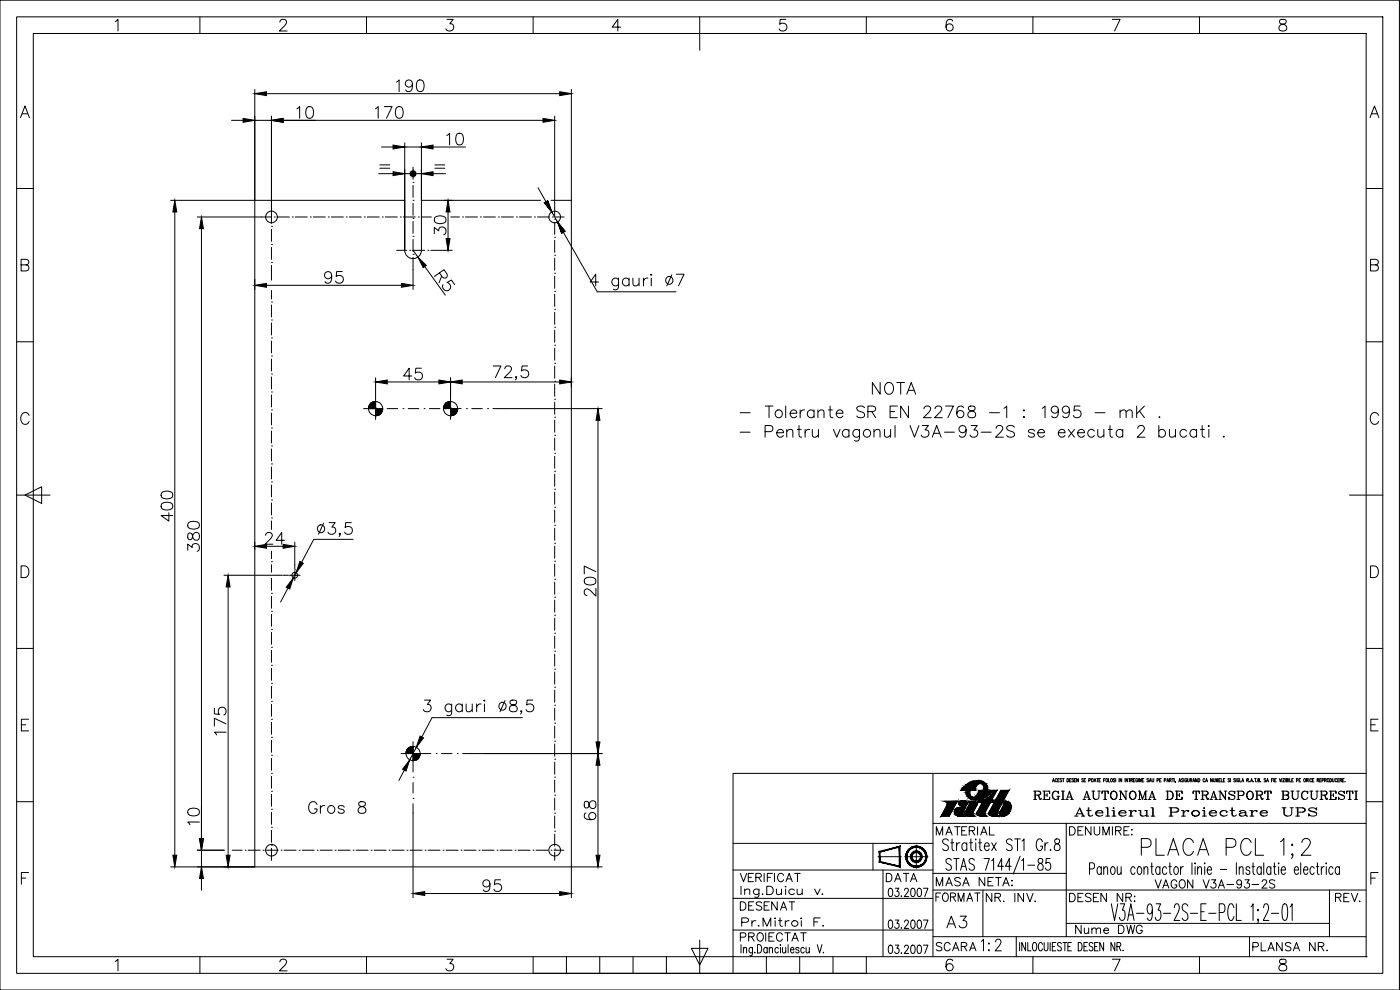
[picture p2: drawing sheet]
<svg xmlns="http://www.w3.org/2000/svg" width="420mm" height="297mm" viewBox="0 0 420 297" stroke-linecap="round" stroke-linejoin="round" font-family="sans-serif">
<defs><g id="words">
<text font-size="10.1" x="341.1" y="258.9">PLACA PCL 1;2</text>
<g font-size="8.4">
<text x="176" y="88.2">4 gauri 7</text>
<text x="125.9" y="215.9">3 gauri 8,5</text>
</g>
<g font-size="7.9">
<text x="146.8" y="115.4">72,5</text>
<text x="94.2" y="162.3">3,5</text>
</g>
<g font-size="7.1">
<text x="117.8" y="28.6">190</text>
<text x="87.8" y="36.7">10</text>
<text x="111.5" y="36.7">170</text>
<text x="133" y="44.8">10</text>
<text x="134.8" y="71.6" transform="rotate(-90 134.8 71.6)">30</text>
<text x="96.3" y="86.1">95</text>
<text x="119.9" y="115.4">45</text>
<text x="260.7" y="119.6">NOTA</text>
<text x="220.8" y="126.6">- Tolerante SR EN 22768 -1 : 1995 - mK .</text>
<text x="60.7" y="166.5" transform="rotate(-90 60.7 166.5)">380</text>
<text x="78.3" y="164.4">24</text>
<text x="68.8" y="221.9" transform="rotate(-90 68.8 221.9)">175</text>
<text x="91.4" y="245.2">Gros 8</text>
<text x="60.7" y="248.7" transform="rotate(-90 60.7 248.7)">10</text>
<text x="143.6" y="268.8">95</text>
<text x="282.9" y="279.8">A3</text>
<text x="293.2" y="286.5">1:2</text>
</g>
<g font-size="6.6">
<text x="52.6" y="157.7" transform="rotate(-90 52.6 157.7)">400</text>
<text x="179.6" y="179.9" transform="rotate(-90 179.6 179.9)">207</text>
<text x="179.6" y="247.3" transform="rotate(-90 179.6 247.3)">68</text>
</g>
<text font-size="6.2" x="220.8" y="274.5">DESENAT</text>
<g font-size="5.7">
<text x="309" y="240.9">REGIA AUTONOMA DE TRANSPORT BUCURESTI</text>
<text x="279.8" y="251.9">MATERIAL</text>
<text x="319.6" y="251.9">DENUMIRE:</text>
<text x="321.4" y="246.2">Atelierul Proiectare UPS</text>
<text x="220.8" y="265.6">VERIFICAT</text>
<text x="264.6" y="265.6">DATA</text>
<text x="279.8" y="267.1">MASA NETA:</text>
<text x="345.4" y="267.8">VAGON V3A-93-2S</text>
<text x="279.8" y="271.6">FORMAT</text>
<text x="294.9" y="271.6">NR. INV.</text>
<text x="319.6" y="271.6">DESEN NR:</text>
<text x="399.7" y="271.6">REV.</text>
<text x="221.2" y="279">Pr.Mitroi F.</text>
<text x="321.7" y="281.2">Nume DWG</text>
<text x="220.8" y="283.6">PROIECTAT</text>
<text x="279.8" y="286.5">SCARA</text>
<text x="374.6" y="286.5">PLANSA NR.</text>
</g>
<g font-size="4">
<text x="112.9" y="51.9">=</text>
<text x="129.1" y="51.9">=</text>
</g>
</g></defs>
<!-- layer: COTE -->
<g fill="none" stroke="#000" stroke-width=".3">
<path d="M69.5 36.1h3.5M76.5 26.9v33.2h-25.3M76.5 36.1h5M80 28.1h88M81.5 34.9v27.7M85 36.1h78M166.5 34.9v27.5M171.5 26.9v33.2M113.6 52.1h20.1M114.5 44.1h3.5M121.5 42.9v17.2M121.5 44.1h5"/>
<path d="M126.5 42.9v17.2M130 44.1h9.7M52.5 63.6v193M59.2 65.1h19.2M60.5 68.6v183M124 75.1l1.4 2M127.5 80l6.2 8.6M76.5 83.8v3.1M80 85.6h40.5M124 80.9v6M131.9 81.9l1.3 1.5a.8 .8 0 0 0 1.1-.8l-1.1-1.7-2.8 2.1M132.6 82.8l-.8 2.1"/>
<path d="M136.4 85.4l-.9-1.4-1.3 .8a1.24 1.24 0 0 1 1.1 1.5 1.24 1.24 0 0 1-1.7 .9 1.24 1.24 0 0 1-.6-1.8M112.7 113.4v5.6M116.2 114.6h15.5M135.2 113.4v5.6M138.7 114.6h29.3M171.5 113.4v2.8M151.8 122.6h28.9M179.5 126.1v96.5M67.2 172.6h16.5M68.5 176.1v80.5M88.5 162.7v6.8M94.2 161.8l-10 18.9"/>
<path d="M156.8 215.3h-27.1l-10 18.9M141.4 226.1h39.3M179.5 229.6v27M59.2 255.1h8.1M124 243.9v25.4M51.2 260.1h25.3M127.5 268.1h40.5M180.7 260.1h-9.2v9.2"/>
</g>
<g fill="#000" stroke="#000" stroke-width=".3">
<path d="M73 35.5l3.5 .6-3.5 .6zM76.5 28.1l3.5-.6v1.2zM81.5 36.1l3.5-.6v1.2zM163 35.5l3.5 .6-3.5 .6zM168 27.5l3.5 .6-3.5 .6zM118 43.5l3.5 .6-3.5 .6zM126.5 44.1l3.5-.6v1.2zM52.5 60.1l.6 3.5h-1.2zM60.5 65.1l.5 3.5h-1.1zM125.4 77.1l2.5 2.5-.9 .7zM76.5 85.6l3.5-.6v1.2zM120.5 85l3.5 .6-3.5 .6z"/>
<path d="M112.7 114.6l3.5-.6v1.2zM131.7 114l3.5 .6-3.5 .6zM135.2 114.6l3.5-.6v1.2zM168 114l3.5 .6-3.5 .6zM112.4 120.5h.3zM112.7 124.7h.3zM134.9 120.5h.3zM135.2 124.7h.6zM179.5 122.6l.6 3.5h-1.2zM68.5 172.6l.5 3.5h-1.1zM88.1 173.4l-1.2 3.3-1-.5zM90 168.5l1 .5-2.1 2.8z"/>
<path d="M123 228l-1.1 3.3-1.1-.5zM123.7 224h.3zM124 228.2h.5zM126.1 220.8l1 .6-2.1 2.8zM178.9 222.6h1.2l-.6 3.5zM179.5 226.1l.6 3.5h-1.2zM51.9 256.6h1.2l-.6 3.5zM59.9 251.6h1.1l-.5 3.5zM67.9 256.6h1.1l-.5 3.5zM178.9 256.6h1.2l-.6 3.5zM124 268.1l3.5-.6v1.2zM168 267.5l3.5 .6-3.5 .6z"/>
<path d="M112.4 120.5l.3 .1zM112.2 120.6h.5z"/>
<path d="M112.2 120.6h.5zM111.9 120.6h.8z"/>
<path d="M111.9 120.6l.8 .2zM111.7 120.8h1z"/>
<path d="M111.7 120.8l1 .1v-.1zM111.4 120.9l.3-.1 1 .1z"/>
<path d="M111.4 120.9l1.3 .2v-.2zM111.2 121.1l.2-.2 1.3 .2z"/>
<path d="M111.2 121.1l1.5 .2v-.2zM111.2 121.1l1.5 .2h-1.7z"/>
<path d="M111 121.3l1.7 .2v-.2zM111 121.3l1.7 .2h-1.8z"/>
<path d="M110.9 121.5l1.8 .3v-.3zM110.9 121.5l1.8 .3h-1.9z"/>
<path d="M110.8 121.8l1.9 .3v-.3zM110.8 121.8l1.9 .3h-2z"/>
<path d="M110.7 122.1l2 .2v-.2zM110.7 122.1l2 .2h-2.1z"/>
<path d="M110.6 122.3l2.1 .3v-.3zM110.6 122.3l2.1 .3h-2.1z"/>
<path d="M112.7 124.7h.6zM112.7 124.7h.3z"/>
<path d="M112.7 124.6h.8zM112.7 124.6l.6 .1z"/>
<path d="M112.7 124.4h1.1zM112.7 124.4l.8 .2z"/>
<path d="M112.7 124.3l1.1 .1 .2-.1zM112.7 124.3l1.1 .1h-1.1z"/>
<path d="M112.7 124.1l1.3 .2 .2-.2zM112.7 124.1l1.3 .2h-1.3z"/>
<path d="M112.7 123.9l1.5 .2 .2-.2zM112.7 123.9l1.5 .2h-1.5z"/>
<path d="M112.7 123.7l1.7 .2 .2-.2zM112.7 123.7l1.7 .2h-1.7z"/>
<path d="M112.7 123.4l1.9 .3 .1-.3zM112.7 123.4l1.9 .3h-1.9z"/>
<path d="M112.7 123.2l2 .2 .1-.2zM112.7 123.2l2 .2h-2z"/>
<path d="M112.7 122.9l2.1 .3v-.3zM112.7 122.9l2.1 .3h-2.1z"/>
<path d="M112.7 122.6l2.1 .3v-.3zM112.7 122.6l2.1 .3h-2.1z"/>
<path d="M134.9 120.5l.3 .1zM134.7 120.6h.5z"/>
<path d="M134.7 120.6h.5zM134.4 120.6h.8z"/>
<path d="M134.4 120.6l.8 .2zM134.2 120.8h1z"/>
<path d="M134.2 120.8l1 .1v-.1zM133.9 120.9l.3-.1 1 .1z"/>
<path d="M133.9 120.9l1.3 .2v-.2zM133.7 121.1l.2-.2 1.3 .2z"/>
<path d="M133.7 121.1l1.5 .2v-.2zM133.7 121.1l1.5 .2h-1.7z"/>
<path d="M133.5 121.3l1.7 .2v-.2zM133.5 121.3l1.7 .2h-1.8z"/>
<path d="M133.4 121.5l1.8 .3v-.3zM133.4 121.5l1.8 .3h-1.9z"/>
<path d="M133.3 121.8l1.9 .3v-.3zM133.3 121.8l1.9 .3h-2z"/>
<path d="M133.2 122.1l2 .2v-.2zM133.2 122.1l2 .2h-2.1z"/>
<path d="M133.1 122.3l2.1 .3v-.3zM133.1 122.3l2.1 .3h-2.1z"/>
<path d="M135.2 124.7h.3zM135.2 124.7h.3z"/>
<path d="M135.2 124.6h.8zM135.2 124.6l.6 .1z"/>
<path d="M135.2 124.4h1.1zM135.2 124.4l.8 .2z"/>
<path d="M135.2 124.3l1.1 .1 .2-.1zM135.2 124.3l1.1 .1h-1.1z"/>
<path d="M135.2 124.1l1.3 .2 .2-.2zM135.2 124.1l1.3 .2h-1.3z"/>
<path d="M135.2 123.9l1.5 .2 .2-.2zM135.2 123.9l1.5 .2h-1.5z"/>
<path d="M135.2 123.7l1.7 .2 .2-.2zM135.2 123.7l1.7 .2h-1.7z"/>
<path d="M135.2 123.4l1.9 .3 .1-.3zM135.2 123.4l1.9 .3h-1.9z"/>
<path d="M135.2 123.2l2 .2 .1-.2zM135.2 123.2l2 .2h-2z"/>
<path d="M135.2 122.9l2.1 .3v-.3zM135.2 122.9l2.1 .3h-2.1z"/>
<path d="M135.2 122.6l2.1 .3v-.3zM135.2 122.6l2.1 .3h-2.1z"/>
<path d="M123.7 224h.3zM123.4 224h.6z"/>
<path d="M123.4 224l.6 .1zM123.1 224.1h.9z"/>
<path d="M123.1 224.1l.9 .2zM122.9 224.3h1.1z"/>
<path d="M122.9 224.3l1.1 .1v-.1zM122.7 224.4l.2-.1 1.1 .1z"/>
<path d="M122.7 224.4l1.3 .2v-.2zM122.5 224.6l.2-.2 1.3 .2z"/>
<path d="M122.5 224.6l1.5 .2v-.2zM122.5 224.6l1.5 .2h-1.7z"/>
<path d="M122.3 224.8l1.7 .2v-.2zM122.3 224.8l1.7 .2h-1.9z"/>
<path d="M122.1 225l1.9 .3v-.3zM122.1 225l1.9 .3h-2z"/>
<path d="M122 225.3l2 .2v-.2zM122 225.3l2 .2h-2.1z"/>
<path d="M121.9 225.5l2.1 .3v-.3zM121.9 225.5l2.1 .3h-2.1z"/>
<path d="M121.9 225.8l2.1 .3v-.3zM121.9 225.8l2.1 .3h-2.2z"/>
<path d="M124 228.2h.2zM124 228.2h.2z"/>
<path d="M124 228.1h.8zM124 228.1l.5 .1z"/>
<path d="M124 227.9h1zM124 227.9l.8 .2z"/>
<path d="M124 227.8l1 .1 .3-.1zM124 227.8l1 .1h-1z"/>
<path d="M124 227.6l1.3 .2 .2-.2zM124 227.6l1.3 .2h-1.3z"/>
<path d="M124 227.4l1.5 .2 .2-.2zM124 227.4l1.5 .2h-1.5z"/>
<path d="M124 227.2l1.7 .2 .1-.2zM124 227.2l1.7 .2h-1.7z"/>
<path d="M124 226.9l1.8 .3 .1-.3zM124 226.9l1.8 .3h-1.8z"/>
<path d="M124 226.6l1.9 .3 .1-.3zM124 226.6l1.9 .3h-1.9z"/>
<path d="M124 226.4l2 .2 .1-.2zM124 226.4l2 .2h-2z"/>
<path d="M124 226.1l2.1 .3v-.3zM124 226.1l2.1 .3h-2.1z"/>
</g>
<!-- layer: 0 -->
<g fill="none" stroke="#000" stroke-width=".3">
<path d="M0 .1h420v296.9h-420zM5 5.1h410v286.9h-410zM10 10.1h400v276.9h-400zM34.6 6.5l.8-.7v3.5M60 5.1v5M84 6.6l.3-.6 1-.2a.85 .85 0 0 1 .5 1.3l-2 2.2h2.4M110 5.1v5M134.2 5.8h1.8l-1 1.3a1.12 1.12 0 0 1 1.2 1.3 1.12 1.12 0 0 1-1.5 .9l-.5-.2-.4-.5M160 5.1v5M186.2 8.1h-2.5l1.7-2.3v3.5M210 5.1v10M235.8 5.8h-1.6l-.2 1.5a1.23 1.23 0 0 1 1.9 0 1.23 1.23 0 0 1-.3 1.8 1.23 1.23 0 0 1-1.8-.5"/>
<path d="M260 5.1v5M285.9 6.3a1 1 0 0 0-1-.5 1 1 0 0 0-.8 .7 2.53 2.53 0 0 0 .3 2.6 1.09 1.09 0 0 0 1.6-.4 1.09 1.09 0 0 0-.7-1.5 1.09 1.09 0 0 0-1.4 .9M310 5.1v5M333.8 5.8h2.4l-1.7 3.5M360 5.1v5M384.2 6a.7 .7 0 0 0 .3 1.1 1.45 1.45 0 0 1 1.7 1.5 1.22 1.22 0 0 1-1.4 .7 1.22 1.22 0 0 1-1-1.2 1.59 1.59 0 0 1 1.7-1 .7 .7 0 0 0 .3-1.1l-.5-.2zM6.2 35.3l1.3-3.5 1.3 3.5M6.7 34.1h1.6M411.2 35.3l1.3-3.5 1.3 3.5M411.7 34.1h1.6M5 56.6h5M121.5 50.9v9.2h-45v200h-17.3"/>
<path d="M124 54.7h.1M124 50.1v3.7M124 55.6v3.6M126.5 50.9v24.2a2.5 2.5 0 0 1-2.5 2.5 2.5 2.5 0 0 1-2.5-2.5M161.5 56.4l17.7 31.2h23.7M410 56.6h5M6.3 79.5l2-.2a.82 .82 0 0 0 0-1.3l-2-.2v3.5h1.5a.92 .92 0 0 0 .9-.9 .92 .92 0 0 0-.9-.9M78.4 65.1h3M81.5 67.9h.1M81.5 73.3h.1M81.5 78.7h.1M81.5 62.6v4.4"/>
<path d="M81.5 68.8v3.6M81.5 74.2v3.6M81.5 79.6v4.4M82.3 65.1h.1M83.2 65.1h3.6M87.7 65.1h.1M88.6 65.1h3.6M93.1 65.1h.1M94 65.1h3.6M98.5 65.1h.1M99.4 65.1h3.6M103.9 65.1h.1"/>
<path d="M104.8 65.1h3.6M109.3 65.1h.1M110.2 65.1h3.6M114.7 65.1h.1M115.6 65.1h3.6M119 75.1h3.1M120.1 65.1h.1M121 65.1h3.6M121.5 75.1v-15v15M123 75.1h.1M123.9 75.1h3.6M124 60.1h.1"/>
<path d="M124 65.5h.1M124 70.9h.1M124 76.3h.1M124 61v3.6M124 66.4v3.6M124 71.8v3.6M124 77.2v3.7M125.5 65.1h.1M126.4 65.1h3.1M126.5 60.1h35.7M128.4 75.1h.1M129.3 75.1h6.4"/>
<path d="M135.3 65.1h2.6M138.8 65.1h.1M139.7 65.1h3.6M144.2 65.1h.1M145.1 65.1h3.6M149.6 65.1h.1M150.5 65.1h3.6M155 65.1h.1M155.9 65.1h3.6M160.4 65.1h.1M161.3 65.1h3.6M165.4 60.1h6.1v200h-95"/>
<path d="M165.8 65.1h.1M166.5 65.8h.1M166.5 71.2h.1M166.5 76.6h.1M166.5 62.4v2.5M166.5 66.7v3.6M166.5 72.1v3.6M166.5 77.5v3.6M166.7 65.1h2.6M411.3 79.5l2-.2a.82 .82 0 0 0 0-1.3l-2-.2v3.5h1.5a.92 .92 0 0 0 .9-.9 .92 .92 0 0 0-.9-.9M81.5 90.6h.1M81.5 96h.1"/>
<path d="M81.5 87.2v2.5M81.5 91.5v3.6M81.5 96.9v3.6M166.5 82h.1M166.5 87.4h.1M166.5 92.8h.1M166.5 98.2h.1M166.5 82.9v3.6M166.5 88.3v3.6M166.5 93.7v3.6M166.5 99.1v3.6M5 102.5h5"/>
<path d="M81.5 101.4h.1M81.5 106.8h.1M81.5 112.2h.1M81.5 117.6h.1M81.5 102.3v3.6M81.5 107.7v3.6M81.5 113.1v3.6M81.5 118.5v3.6M166.5 103.6h.1M166.5 109h.1M166.5 114.4h.1M166.5 119.8h.1"/>
<path d="M166.5 104.5v3.6M166.5 109.9v3.6M166.5 115.3v3.6M410 102.5h5M8.7 124.6a1.29 1.29 0 0 0-1.4-.8 1.29 1.29 0 0 0-1.1 1.3 1.54 1.54 0 0 0 .4 1.7 1.54 1.54 0 0 0 1.6 .3l.5-.6M81.5 123h.1M81.5 128.4h.1M81.5 133.8h.1M81.5 139.2h.1M81.5 123.9v3.6M81.5 129.3v3.6M81.5 134.7v3.6"/>
<path d="M166.5 125.2h.1M166.5 130.6h.1M166.5 136h.1M166.5 120.7v3.6M166.5 126.1v3.6M166.5 131.5v3.6M166.5 136.9v3.6M413.7 124.6a1.28 1.28 0 0 0-1.4-.8 1.28 1.28 0 0 0-1.1 1.3 1.53 1.53 0 0 0 .4 1.7 1.53 1.53 0 0 0 1.6 .3l.5-.6M5 148.5h10M7.5 148.5l5-2.5v5.1zM81.5 144.6h.1M81.5 150h.1"/>
<path d="M81.5 155.4h.1M81.5 140.1v3.6M81.5 145.5v3.6M81.5 150.9v3.6M166.5 141.4h.1M166.5 146.8h.1M166.5 152.2h.1M166.5 157.6h.1M166.5 142.3v3.6M166.5 147.7v3.6M166.5 153.1v3.6M166.5 158.5v3.6"/>
<path d="M405 148.5h10M6.3 169.8h1.2a1.87 1.87 0 0 1 1.2 1.7 1.87 1.87 0 0 1-1.2 1.8h-1.2zM81.5 178h.1M81.5 168.5h.1M81.5 165.4v2.2M81.5 169.4v2.3M81.5 173.5v3.6M81.5 178.9v3.6M83.7 172.6h1.1M85.1 172.6h.1M85.4 172.6h1.2M86.9 172.6h.1"/>
<path d="M87.2 172.6h1.2M88.5 170.9h.1M88.5 172.7h.1M88.5 169.5v1.2M88.5 171.3v1.2M88.5 173.1v1.1M88.7 172.6h.1M89 172.6h1.1M166.5 163h.1M166.5 168.4h.1M166.5 173.8h.1M166.5 179.2h.1"/>
<path d="M166.5 163.9v3.6M166.5 169.3v3.6M166.5 174.7v3.6M411.3 169.8h1.2a1.87 1.87 0 0 1 1.2 1.7 1.87 1.87 0 0 1-1.2 1.8h-1.2zM5 194.5h5M81.5 183.4h.1M81.5 188.8h.1M81.5 194.2h.1M81.5 199.6h.1M81.5 184.3v3.6M81.5 189.7v3.6M81.5 195.1v3.6"/>
<path d="M166.5 184.6h.1M166.5 190h.1M166.5 195.4h.1M166.5 180.1v3.6M166.5 185.5v3.6M166.5 190.9v3.6M166.5 196.3v3.6M410 194.5h5M6.4 217.5h1.3M8.6 215.8h-2.2v3.5h2.2M81.5 205h.1M81.5 210.4h.1"/>
<path d="M81.5 215.8h.1M81.5 200.5v3.6M81.5 205.9v3.6M81.5 211.3v3.6M81.5 216.7v3.6M166.5 200.8h.1M166.5 206.2h.1M166.5 211.6h.1M166.5 217h.1M166.5 201.7v3.6M166.5 207.1v3.6M166.5 212.5v3.6"/>
<path d="M166.5 217.9v3.6M411.4 217.5h1.3M413.6 215.8h-2.2v3.5h2.2M81.5 221.2h.1M81.5 226.6h.1M81.5 232h.1M81.5 237.4h.1M81.5 222.1v3.6M81.5 227.5v3.6M81.5 232.9v3.6M81.5 238.3v3.6M166.5 222.4h.1"/>
<path d="M166.5 227.8h.1M166.5 233.2h.1M166.5 238.6h.1M166.5 223.3v3.6M166.5 228.7v3.6M166.5 234.1v3.6M166.5 239.5v3.6M280 232v55M288.3 237.1h1.2M289.3 236l-.3 .3M290.4 236.2a2.34 2.34 0 0 0 1.5 3.7M291.1 237.1a1.48 1.48 0 0 0 .6 2"/>
<path d="M291.7 239.2h.2M291.8 236.2l-.1 .9h.9v-.4M291.9 239.2l.4 .1M292.7 236.4l-.1 .3M292.7 236.3v.1M293.2 234.3l-1.3 .1-1.2 .5M293.2 234.3l1.5 .2 1 .6M293.6 238l-.5 .9-.8 .4M293.6 238h.1M293.6 237.9v.1M293.6 237.9h.1M293.7 237.1h1l-.2 1"/>
<path d="M293.7 237.6l-.1 .3M293.7 237.1v.5M293.7 237.6h.1M293.7 235.1l-1 1.2M294.1 235l-.4 .1M294.1 235l.6 .2a1.37 1.37 0 0 1 .7 1.5M295.4 236.7l-.1 .4M295.7 235.1l.2 .2M295.7 239.8l-1 .4-1.4 .2M295.9 235.3l.5 1-.1 .8M296.3 237.1l-.4 1M296.8 237.1h1.3"/>
<path d="M297 238.9l1.6-1.8h.5l-1.5 3h1.4l-.4 .7h-1.4l-1.6 3 .1 .7 .5 .4h-1.7a1.01 1.01 0 0 1-1.2-1.2l1.5-2.9h-1.4M297.5 237.8h.1M300.4 237.1h2.4l-3.6 6.7 .1 .7 .5 .4h-1.7a1 1 0 0 1-1.2-1.2l1.3-2.6h.6l.8-1.4h-.6zM315.9 234.6l.3-1 .3 1M316 234.3h.3M317.2 233.8a.29 .29 0 0 0-.3-.2 .29 .29 0 0 0-.2 .4v.2a.29 .29 0 0 0 .2 .4 .29 .29 0 0 0 .3-.2M317.4 234.1h.3M317.9 233.6h-.5v1M318.7 233.7h-.6l.5 .5a.27 .27 0 0 1-.1 .4 .27 .27 0 0 1-.4-.2M318.9 233.6h.5M319.1 233.6v1M320.2 233.6a.5 .5 0 0 1 .6 .5 .5 .5 0 0 1-.6 .5z"/>
<path d="M321 234.1h.3M321.5 233.6h-.5v1M322.2 233.7h-.5l.4 .5a.27 .27 0 0 1 0 .4 .27 .27 0 0 1-.4-.2M322.4 234.1h.3M322.9 233.6h-.5v1M323.6 233.6v1l-.5-1v1M325.1 233.7h-.5l.5 .5a.27 .27 0 0 1-.1 .4 .27 .27 0 0 1-.4-.2M325.4 234.1h.3M325.8 233.6h-.4v1M326.8 234.1h.4v-.5h-.4v1M327.7 233.6h.1a.48 .48 0 0 1 .3 .5 .48 .48 0 0 1-.4 .4zM328.3 234.6l.3-1 .3 1"/>
<path d="M328.5 234.3h.3M329.2 233.6h.5M329.4 233.6v1M329.8 234.1h.3M330.3 233.6h-.5v1M331.2 234.1h.3M331.7 233.6h-.5v1M332 233.6h.1a.48 .48 0 0 1 .4 .5 .48 .48 0 0 1-.5 .4zM332.7 233.6v1h.4M333.4 233.6h.1a.48 .48 0 0 1 .4 .5 .48 .48 0 0 1-.5 .4zM334.6 233.7h-.5l.4 .5a.27 .27 0 0 1 0 .4 .27 .27 0 0 1-.4-.2M334.8 233.6v1"/>
<path d="M335.8 233.6v1M336.6 233.6v1l-.5-1v1M337.6 233.6v1M338.4 233.6v1l-.5-1v1M338.7 233.6h.5M339 233.6v1M339.4 234.1l.4-.1v-.4h-.4v1M339.6 234.1l.3 .5M340.2 234.1h.3M340.6 233.6h-.4v1M341.4 233.8a.29 .29 0 0 0-.3-.2 .29 .29 0 0 0-.2 .4v.2a.29 .29 0 0 0 .2 .4 .29 .29 0 0 0 .3-.4h-.2M341.6 233.6v1"/>
<path d="M341.9 234.6v-1l.3 1 .3-1v1M342.8 234.1h.3M343.3 233.6h-.5v1M344.7 233.7h-.5l.4 .5a.27 .27 0 0 1 0 .4 .27 .27 0 0 1-.4-.2M344.9 234.6l.3-1 .3 1M345 234.3h.4M345.7 233.6v.7l.3 .3 .3-.3v-.7M347.2 234.1h.5v-.5h-.5v1M348 234.1h.3M348.5 233.6h-.5v1M349.4 234.1h.5v-.5h-.5v1M350.2 234.6l.3-1 .3 1"/>
<path d="M350.3 234.3h.4M351 234.1l.4-.1v-.4h-.4v1M351.2 234.1l.3 .5M351.8 233.6h.5M352 233.6v1M352.4 233.6v1M353.8 234.6l.3-1 .3 1M353.9 234.3h.4M355.1 233.7h-.5l.4 .5a.27 .27 0 0 1 0 .4 .27 .27 0 0 1-.4-.2M355.3 233.6v1M356.2 233.8a.29 .29 0 0 0-.4-.2 .29 .29 0 0 0-.2 .4v.2a.29 .29 0 0 0 .3 .4 .29 .29 0 0 0 .3-.4h-.2M356.4 233.6v.7l.2 .3 .3-.2v-.8"/>
<path d="M357.2 234.1l.4-.1v-.4h-.4v1M357.4 234.1l.3 .5M358 234.6l.3-1 .2 1M358.1 234.3h.3M359.3 233.6v1l-.5-1v1M359.6 233.6a.5 .5 0 0 1 .5 .5 .5 .5 0 0 1-.5 .5zM361.6 233.8a.29 .29 0 0 0-.4-.2 .29 .29 0 0 0-.2 .4v.2a.29 .29 0 0 0 .2 .4 .29 .29 0 0 0 .4-.2M361.8 234.6l.3-1 .3 1M361.9 234.3h.4M363.8 233.6v1l-.5-1v1M364.1 233.6l.2 1 .3-.2v-.8M364.9 234.6v-1l.3 1 .3-1v1"/>
<path d="M365.8 234.1h.3M366.3 233.6h-.5v1M366.5 233.6v1h.5M367.1 234.1h.3M367.6 233.6h-.5v1M369 233.7h-.5l.5 .5a.27 .27 0 0 1-.1 .4 .27 .27 0 0 1-.4-.2M369.3 233.6v1M370.8 233.7h-.5l.4 .5a.27 .27 0 0 1 0 .4 .27 .27 0 0 1-.4-.2M371 233.6v1M371.8 233.8a.29 .29 0 0 0-.3-.2 .29 .29 0 0 0-.2 .4v.2a.29 .29 0 0 0 .3 .4 .29 .29 0 0 0 .2-.4h-.1M372.1 233.6v1h.4M372.7 234.6l.3-1 .3 1"/>
<path d="M372.8 234.3h.4M374.2 234.1l.4-.1 .1-.3-.5-.1v1M374.4 234.1l.3 .5M375.3 234.6l.3-1 .3 1M375.4 234.3h.4M376.5 233.6h.5M376.8 233.6v1M377.5 234.1l.5-.1v-.3l-.5-.1v1l.5-.1-.1-.4M379.9 233.7h-.5l.4 .5a.27 .27 0 0 1 0 .4 .27 .27 0 0 1-.4-.2M380.1 234.6l.3-1 .3 1M380.2 234.3h.4M381.6 234.1h.3"/>
<path d="M382.1 233.6h-.5v1M382.3 233.6v1M382.6 234.1h.2M383 233.6h-.4v1M383.9 233.6l.3 1 .3-1M384.7 233.6v1M385 233.6h.5l-.5 1h.5M385.7 233.6v1M386 234.1l.4-.1 .1-.3-.5-.1v1l.5-.1-.2-.4M386.8 233.6v1M387.1 233.6v1h.4M387.7 234.1h.3"/>
<path d="M388.2 233.6h-.5v1M389.1 234.1h.4l.1-.4-.5-.1v1M389.9 234.1h.2M390.3 233.6h-.4v1M391.4 233.6h.1a.48 .48 0 0 1 .4 .5 .48 .48 0 0 1-.5 .4zM392.1 234.1l.4-.1v-.3l-.4-.1v1M392.3 234.1l.3 .5M392.8 233.6v1M393.7 233.8a.29 .29 0 0 0-.4-.2 .29 .29 0 0 0-.2 .4v.2a.29 .29 0 0 0 .2 .4 .29 .29 0 0 0 .4-.2M393.9 234.1h.3M394.4 233.6h-.5v1M395.3 234.1l.4-.1v-.4h-.4v1"/>
<path d="M395.5 234.1l.3 .5M396.1 234.1h.3M396.5 233.6h-.4v1M396.8 234.1h.4v-.4l-.4-.1v1M397.5 234.1l.5-.1v-.3l-.5-.1v1M397.8 234.1l.2 .5M398.4 233.6h.1a.48 .48 0 0 1 .4 .5 .48 .48 0 0 1-.5 .4zM399.1 233.6a.5 .5 0 0 1 .5 .5 .5 .5 0 0 1-.5 .5zM399.9 233.6v.7l.2 .3 .3-.2v-.8M401.2 233.8a.29 .29 0 0 0-.3-.2 .29 .29 0 0 0-.2 .4v.2a.29 .29 0 0 0 .2 .4 .29 .29 0 0 0 .3-.2M401.5 234.1h.2M401.9 233.6h-.4v1"/>
<path d="M402.2 234.1l.4-.1v-.3l-.4-.1v1M402.4 234.1l.3 .5M402.9 234.1h.3M403.4 233.6h-.5v1M410 232h-190v60M5 240.5h5M59.2 255.1h8.1M60.5 241.8v9.8M60.5 255.1v5M69.7 255.1h3M73.6 255.1h.1M74.5 255.1h3.6"/>
<path d="M79 255.1h.1M79.9 255.1h3.6M81.5 242.8h.1M81.5 248.2h.1M81.5 253.6h.1M81.5 243.7v3.6M81.5 249.1v3.6M81.5 254.5v3.6M84.4 255.1h.1M85.3 255.1h3.6M89.8 255.1h.1M90.7 255.1h3.6"/>
<path d="M95.2 255.1h.1M96.1 255.1h3.6M100.6 255.1h.1M101.5 255.1h3.6M106 255.1h.1M106.9 255.1h3.6M111.4 255.1h.1M112.3 255.1h3.6M116.8 255.1h.1M117.7 255.1h3.6M122.2 255.1h.1M123.1 255.1h3.6"/>
<path d="M127.6 255.1h.1M128.5 255.1h3.6M133 255.1h.1M133.9 255.1h3.6M138.4 255.1h.1M139.3 255.1h3.6M143.8 255.1h.1M144.7 255.1h3.6M149.2 255.1h.1M150.1 255.1h3.6M154.6 255.1h.1M155.5 255.1h3.6"/>
<path d="M160 255.1h.1M160.9 255.1h3.6M165.4 255.1h.1M166.3 255.1h3M166.5 244h.1M166.5 249.4h.1M166.5 254.8h.1M166.5 244.9v3.6M166.5 250.3v3.6M166.5 255.7v2.4M220 253h60M262 253v8"/>
<path d="M263.5 257h7M271.5 257h7M275 253.5v7M280 247h130M283.3 240.4h4.1M284.6 252.2a.87 .87 0 0 0-1.1-.5 .87 .87 0 0 0-.5 1.2l1.1 .6a.92 .92 0 0 1 .3 1.5 .92 .92 0 0 1-1.5-.3M285.5 258.1a.83 .83 0 0 0-1.3-.4 .83 .83 0 0 0 .2 1.4l.7 .3a.88 .88 0 0 1 .2 1.5 .88 .88 0 0 1-1.4-.3M285.7 251.7v2.8l.1 .5 .5 .2M286.2 257.6h1.6M286.9 241.1l-2 3.8h-2.5l1.8-3.2M287 257.6v3.5M287.1 252.9v2.3"/>
<path d="M288.6 259.9h1.2M289.2 243.4l.7-1.3-2.2 .2a1.29 1.29 0 0 0-1.2 1.3 1.29 1.29 0 0 0 1.3 1.3h2l-.7-.4M290.1 253.4l-.5-.5a1.19 1.19 0 0 0-.9 1.1 1.19 1.19 0 0 0 .9 1.2l.5-.5M290.1 252.9v2.3M290.5 240.4h1.4M290.6 240.4l.2 .3 .2 .5-1.4 2.5a1 1 0 0 0 1.2 1.2h1.8l-.5-.4-.2-.5 1.2-2.4M291.4 251.7v2.8l.1 .5 .5 .2M292.4 258.1a.82 .82 0 0 0-1.1-.5 .82 .82 0 0 0-.4 1.2l1.1 .6a.88 .88 0 0 1 .2 1.5 .88 .88 0 0 1-1.4-.3M292.8 252.9v2.3M294.1 251.7v2.8l.1 .5 .5 .2M295.3 257.6h1.6l-1.1 3.5M295.4 253.9h1.5v-.4a.68 .68 0 0 0-1.1-.5 1.28 1.28 0 0 0 .6 2.2l.5-.5"/>
<path d="M297.6 258.3l.6-.7v3.5M297.6 252.9l1.4 2.3M299 252.9l-1.4 2.3M301.2 259.9h-1.7l1.1-2.3v3.5M301.2 240.4a1.99 1.99 0 0 1 2.1 1.1 1.99 1.99 0 0 1-.4 2.3l-.8 .8a1.86 1.86 0 0 1-1.8 .1M301.3 241.5l-1.4 2.5 .4 .7M303.5 259.9h-1.7l1.1-2.3v3.5M303.8 252.2a.87 .87 0 0 0-1.2-.5 .87 .87 0 0 0-.4 1.2l1.1 .6a.92 .92 0 0 1 .2 1.5 .92 .92 0 0 1-1.5-.3M304.5 251.7h1.7M305.4 251.7v3.5M306.1 256.9l-2 5.4M306.6 258.3l.6-.7v3.5"/>
<path d="M306.7 252.4l.6-.7v3.5M308.5 259.6h2M311.7 257.8a.86 .86 0 0 0 .7 1.3 .99 .99 0 0 1 .7 1.3 .99 .99 0 0 1-1.4 .5 1.4 1.4 0 0 1 1.1-2.1 .76 .76 0 0 0-.3-1.2zM312.8 252.5a.86 .86 0 0 0-.8-.8 .86 .86 0 0 0-.9 .8v1.9a.91 .91 0 0 0 1.2 .8 .91 .91 0 0 0 .5-1.3h-.6M313.6 252.9v2.3M314.6 252.9a.9 .9 0 0 0-1 1M315.1 257.6h-1.1l-.1 1.5a.76 .76 0 0 1 .7-.4 .76 .76 0 0 1 .6 .6 1.08 1.08 0 0 1 .1 1.3 1.08 1.08 0 0 1-1.3 .3l-.2-.5M315.3 254.9v.3l.1-.2M316.7 251.9a.81 .81 0 0 0 .2 1.1 1.15 1.15 0 0 1 1.2 .9 1.15 1.15 0 0 1-.6 1.3 1.02 1.02 0 0 1-1.1-.8 1.02 1.02 0 0 1 .7-1.2l.5-.2a.73 .73 0 0 0 .4-.7 .73 .73 0 0 0-.5-.6zM320 247v34M398 258.9v.3zM410 240.5h5"/>
<path d="M6.4 263.5h1.3M8.6 261.8h-2.2v3.5M60.5 263.6v3.5M220 279h60M220 269.5h60M220 261h60M222.4 265.9v2.5M223.5 267.2a1.03 1.03 0 0 1 1.4-.3l.1 1.5M223.5 266.7v1.7M227.8 266.7v2a.77 .77 0 0 1-1.3 .4M227.8 267.1a.9 .9 0 0 0-1.4-.2 .9 .9 0 0 0 0 1.4 .9 .9 0 0 0 1.4-.2M230.1 265.9h1a1.28 1.28 0 0 1 1 1.3 1.28 1.28 0 0 1-1 1.2h-1z"/>
<path d="M233 266.7l.2 1.6a1.03 1.03 0 0 0 1.3-.4M234.5 266.7v1.7M235.8 266.7v1.7M238.4 267.1a.9 .9 0 0 0-1.4-.2 .9 .9 0 0 0 0 1.4 .9 .9 0 0 0 1.4-.2M239.2 266.7l.2 1.6a1.03 1.03 0 0 0 1.3-.4M240.7 266.7v1.7M244.5 266.7l.8 1.7 .8-1.7M246.8 268.2l-.1 .1h.3M265 261v26M266.9 266.6l.4-.1a1.63 1.63 0 0 1 0 2.5h-.2a1.84 1.84 0 0 1-.2-2.4zM266.9 276.2l.4-.1a1.64 1.64 0 0 1 0 2.5h-.2a1.85 1.85 0 0 1-.2-2.4zM268.7 266.5h1l-.5 1a.74 .74 0 0 1 .6 1.1 .74 .74 0 0 1-1.3-.1"/>
<path d="M268.7 276.1h1l-.5 .9a.74 .74 0 0 1 .6 1.1 .74 .74 0 0 1-1.3 0M270.5 268.8v.2l.1-.1M270.5 278.3v.3l.1-.2M271.5 267.1l.4-.6h.3l.4 .5-.3 .8-.9 1.2h1.3M271.5 276.7l.4-.6h.3l.4 .4-.3 .9-.9 1.2h1.3M273.6 266.6l.5-.1a1.61 1.61 0 0 1 0 2.5h-.2a1.84 1.84 0 0 1-.3-2.4zM273.6 276.2l.5-.1a1.63 1.63 0 0 1 0 2.5h-.2a1.85 1.85 0 0 1-.3-2.4zM275.5 266.6l.5-.1a1.63 1.63 0 0 1 0 2.5h-.2a1.82 1.82 0 0 1-.3-2.4zM275.5 276.2l.5-.1a1.64 1.64 0 0 1 0 2.5h-.2a1.84 1.84 0 0 1-.3-2.4zM277.1 266.5h1.4l-1 2.5M277.1 276.1h1.4l-1 2.5M280 267h130"/>
<path d="M280 262.1h40M288.3 261.1l.9-3.5 .9 3.5M295 267v14M320 277h79M327 260.7h.9a1.03 1.03 0 0 0 0-1.8h-.9v3.5M330.5 260.5l-.4-.5a1.21 1.21 0 0 0-.9 1.2 1.21 1.21 0 0 0 .9 1.2l.4-.5M330.5 260v2.4M331.2 260.7l.6-.7 .5 .2 .1 2.2M331.2 260v2.4M333.5 271.2l1 5 1-5M333.6 260.2l.2-.2a1.21 1.21 0 0 1 .9 1.2 1.21 1.21 0 0 1-.9 1.2l-.5-1zM335.3 260l.1 2.2 .5 .2 .6-.7"/>
<path d="M336.2 271.2h1.3l-.7 1.9h.4a2.26 2.26 0 0 1-.3 3.1l-.7-.3-.2-.7M336.5 260v2.4M338.4 276.2l1-5 1 5M338.8 274.5h1.2M341.1 274h2.2M345.9 272.8l-.2 .8-.6 .7a1.82 1.82 0 0 1 0-3.1l.4 .2a6.4 6.4 0 0 1 0 4.5l-.6 .3-.4-.3-.1-.4M347 271.2h1.3l-.7 1.9h.3a2.26 2.26 0 0 1-.2 3.1l-.7-.3-.3-.7M349.2 274h2.2M352.5 272.4l.1-.8 .4-.4h.4l.4 .4a2.55 2.55 0 0 1-.2 2.2l-1.3 2.4h1.8M356.5 271.9l-.6-.7a1.15 1.15 0 0 0-1.2 .8 1.15 1.15 0 0 0 .6 1.3 1.63 1.63 0 0 1 1.2 1.3 1.63 1.63 0 0 1-.6 1.6l-.9-.3-.2-.4M357.2 274h2.2M360.4 273.6h1"/>
<path d="M362 271.2h-1.6v5h1.6M362.7 274h2.2M365.9 273.8h1.1a1.63 1.63 0 0 0 0-2.6h-1.1v5M370.3 272.4a1.04 1.04 0 0 0-1.1-1.2 4.4 4.4 0 0 0 0 5 1.04 1.04 0 0 0 1.1-1.2M371 271.2v5h1.5M375.4 272.1l.7-.9v5M377.5 272.8v.5zM377.5 276.2v-.5l.1 .7-.2 .7M379.2 272.4l.2-.8 .3-.4h.5l.4 .4a2.55 2.55 0 0 1-.3 2.2l-1.2 2.4h1.7M381.6 274h2.2M385.1 271.4l.6-.2a3.1 3.1 0 0 1 .8 2.8l-.4 1.9-.6 .3a3 3 0 0 1-.8-2.9zM387.2 272.1l.6-.9v5"/>
<path d="M398 260v2.4M399 267v14M400.1 260.5l-.5-.5a1.22 1.22 0 0 0-.8 1.2 1.22 1.22 0 0 0 .8 1.2l.5-.5M402 260.5l-.4-.5a1.21 1.21 0 0 0-.9 1.2 1.21 1.21 0 0 0 .9 1.2l.4-.5M402 260v2.4M411.4 263.5h1.3M413.6 261.8h-2.2v3.5M34.6 288.5l.8-.7v3.5M60 287v5M84 288.6l.3-.6a1.13 1.13 0 0 1 1.5 .1 1.11 1.11 0 0 1-.3 1.5l-1.7 1.7h2.4M110 287v5M134.2 287.8h1.8l-1 1.3a1.13 1.13 0 0 1 1.2 1.3 1.13 1.13 0 0 1-1.5 .9l-.5-.2-.4-.5"/>
<path d="M160 287v5h100v-5M170 287v5M180 287v5M190 287v5M200 287v5M207.5 284.5h5l-2.5 5zM210 282v10M222.4 283.4v2.5M223.1 284.7l.4-.4 .5 .1 .1 1.5M223.1 284.3v1.6M225.8 284.3l-.1 2.2-.2 .3-.5-.2M225.8 284.6l-.1-.2a.8 .8 0 0 0-1 .5 .8 .8 0 0 0 .5 1l.6-.3"/>
<path d="M226.5 285.7v.2l.1-.1M227.3 283.4a1.34 1.34 0 0 1 1.3 .9 1.34 1.34 0 0 1-.4 1.5l-.9 .1zM230 287v5M230.3 284.6l-.2-.2a.8 .8 0 0 0-1 .5 .8 .8 0 0 0 .5 1l.7-.3M230.3 284.3v1.6M230.9 284.7l.4-.4 .5 .1v1.5M230.9 284.3v1.6M233.6 284.6l-.2-.2a.8 .8 0 0 0-.9 .5 .8 .8 0 0 0 .5 1l.6-.3M234.2 284.3v1.6M234.8 284.3l.1 1.5 .5 .1 .4-.4M235.8 284.3v1.6M236.5 283.4v2.5"/>
<path d="M237.2 285h1.1l-.2-.6a.8 .8 0 0 0-1 .5 .8 .8 0 0 0 .6 1l.6-.3M239.8 284.6a.51 .51 0 0 0-.5-.4 .51 .51 0 0 0-.5 .4l.1 .3 .8 .3 .1 .4a.5 .5 0 0 1-.5 .3 .5 .5 0 0 1-.5-.3M240 287v5M241.4 284.6l-.2-.2a.8 .8 0 0 0-1 .5 .8 .8 0 0 0 .6 1l.6-.3M241.9 284.3l.1 1.5 .4 .1 .5-.4M242.9 284.3v1.6M245.3 283.4l.7 2.5 .7-2.5M247.1 285.7l.1 .1M250 287v5M266.9 283.7l.4-.1a1.63 1.63 0 0 1 0 2.5h-.2a1.85 1.85 0 0 1-.2-2.4zM268.7 283.6h1l-.5 .9a.74 .74 0 0 1 .6 1.2 .74 .74 0 0 1-1.3-.1M270.5 285.8v.3l.1-.1"/>
<path d="M271.5 284.2l.4-.6 .5 .1 .2 .4-.3 .8-.9 1.2h1.3M273.6 283.7l.5-.1a1.61 1.61 0 0 1 0 2.5h-.2a1.85 1.85 0 0 1-.3-2.4zM275.5 283.7l.5-.1a1.63 1.63 0 0 1 0 2.5h-.2a1.83 1.83 0 0 1-.3-2.4zM277.1 283.6h1.4l-1 2.5M280 281h130M285.9 288.3a1.05 1.05 0 0 0-1.5-.3 2.71 2.71 0 0 0 0 3.1 1.09 1.09 0 0 0 1.6-.5 1.09 1.09 0 0 0-.7-1.4 1.09 1.09 0 0 0-1.4 .9M305 281v6M306 282.8v2.5M307.8 282.8v2.5l-1.1-2.5v2.5M308.5 282.8v2.5h.9M310 287v5M310.2 282.9l.1-.1a1.42 1.42 0 0 1 .5 2.4l-.1 .1a1.42 1.42 0 0 1-.5-2.4z"/>
<path d="M312.9 283.4a.65 .65 0 0 0-.9-.6 .65 .65 0 0 0-.4 .9v.6a.65 .65 0 0 0 .4 1 .65 .65 0 0 0 .9-.6M313.4 282.8v2.1a.52 .52 0 0 0 .5 .4 .52 .52 0 0 0 .5-.4l.1-2.1M315.2 282.8v2.5M315.8 284h.7M316.9 282.8h-1.1v2.5h1.1M318.5 283.2a.59 .59 0 0 0-.9-.3 .59 .59 0 0 0 .1 1l.5 .2a.63 .63 0 0 1 .3 .9 .63 .63 0 0 1-1 .2l-.1-.3M319 282.8h1.2M319.6 282.8v2.5M320.5 284h.6M321.6 282.8h-1.1v2.5h1.1M323.6 282.8h.6a1.6 1.6 0 0 1 0 2.5h-.6zM325.3 284h.7"/>
<path d="M326.4 282.8h-1.1v2.5h1.1M328 283.2a.59 .59 0 0 0-.9-.3 .59 .59 0 0 0 .1 1l.5 .2a.63 .63 0 0 1 .2 1 .63 .63 0 0 1-1-.2M328.5 284h.7M329.6 282.8h-1.1v2.5h1.1M331.2 282.8v2.5l-1.1-2.5v2.5M333.8 287.8h2.4l-1.7 3.5M334.6 282.8v2.5l-1.2-2.5v2.5M335.2 284l1-.1 .2-.4-.2-.6-1-.1v2.5M335.8 284l.6 1.3M337 285.1l.1 .1M360 287v5M384.2 288a.7 .7 0 0 0 .3 1.1 1.46 1.46 0 0 1 1.7 1.5 1.22 1.22 0 0 1-1.4 .7 1.22 1.22 0 0 1-1-1.2 1.61 1.61 0 0 1 1.7-1 .7 .7 0 0 0 .3-1.1l-.5-.2z"/>
<path d="M410 287h.1"/>
<circle cx="81.5" cy="65.1" r="1.75"/>
<circle cx="166.5" cy="65.1" r="1.75"/>
<circle cx="112.7" cy="122.6" r="2.12"/>
<circle cx="135.2" cy="122.6" r="2.12"/>
<circle cx="88.5" cy="172.6" r=".87"/>
<circle cx="124" cy="226.1" r="2.12"/>
<circle cx="81.5" cy="255.1" r="1.75"/>
<circle cx="166.5" cy="255.1" r="1.75"/>
</g>
<g fill="#000" stroke="#000" stroke-width=".3">
<path d="M118 51.5l3.5 .6-3.5 .6zM124 52.1h.7v.2zM126.5 52.1l3.5-.6v1.2zM133.9 71.6h1.2l-.6 3.5zM134.5 60.1l.6 3.5h-1.2zM293.5 238.2l1.4 1.5-1.6-1.1zM293.7 234.3l.9 .1zM293.7 235.2l.5-.1zM294.3 235.1l.4 .1zM294.5 238.1l.9 .8-.5 .8zM294.6 234.4l.5 .2zM293.3 238.6l1.6 1.1z"/>
<path d="M295.1 234.6l.7 .6zM294.5 238.1h1.4l-.5 .8zM295.4 238.9l.4 .4-.9 .4zM295.9 238.1l-.1 1.2-.4-.4zM295.9 238.1l.5 .8-.6 .4zM296.3 236.2l.1 .6zM296.1 239.6l.4-.3 1.1 .8zM59.9 251.6h1.1l-.5 3.5zM284.2 241.4l2.7-.3-2.7 .6zM286.5 243.7l2.5 .2 .1 .6zM287.7 240.9v.3zM288.8 240.2l.1 1.6z"/>
<path d="M288.9 241.8h.2zM289.6 243.7v.5zM289.6 244.2l.2 .4zM290.7 240.6l.2 .4zM290.8 244.9l1.5-.2 .3 .2zM289.8 244.6l1 .3zM292 244l.1 .5zM292.9 240.7l.3 .4zM293.2 241.1l-.1 .5zM293.3 243.7l-.1 .5zM293.2 244.2l.3 .4zM293.3 240.4h.5l-.4 .4z"/>
<path d="M293.8 240.4l1.2-.1zM293.5 244.6l1 .3zM295.6 244.1l.1 .4zM295.6 243.7v.2zM296.9 243.7l-.1 .5zM296.8 244.2l.3 .4zM297.6 240.1h1.4l-.4 .7zM297.1 244.6l1 .3zM299.2 244.1l.1 .4zM299.3 243.7l-.1 .2zM300 243.8v.5zM300 244.3l.3 .4z"/>
<path d="M301.9 240.4l-.6 1.1zM300.3 244.7l1 .2zM301.6 240.4l-.3 .9zM301.4 240.8v.2zM301.9 244.7l.8-.7zM303.3 243.1l-.6 .9zM303.5 242l-.2 1.1zM60.5 260.1l.5 3.5h-1.1z"/>
<path d="M123.2 52.3l.1 .1 .7-.3zM123.3 52.4l.7-.3-.6 .5zM123.4 52.6l.1 .1 .5-.6z"/>
<path d="M123.3 51.8l-.1 .1 .8 .2zM123.2 51.9l.8 .2h-.8zM123.2 52.1v.2l.8-.2z"/>
<path d="M124 52.1l-.5 .6 .1 .1zM124 52.1l-.2 .7h-.2zM124 52.1l-.2 .7 .2 .1z"/>
<path d="M123.5 51.5l.5 .6-.4-.7zM123.5 51.5l.5 .6-.6-.5zM123.4 51.6l-.1 .2 .7 .3z"/>
<path d="M124 52.1v.8l.1-.1zM124 52.1l.3 .7h-.2zM124 52.1l.3 .7 .1-.1z"/>
<path d="M124 51.4v.7l.1-.7zM123.8 51.4h.2v.7zM123.6 51.4l.4 .7-.2-.7z"/>
<path d="M124 52.1l.4 .6 .2-.1zM124 52.1l.6 .3v.2zM124 52.1l.6 .3 .1-.1z"/>
<path d="M124.4 51.5l-.4 .6 .6-.5zM124.3 51.4l.1 .1-.4 .6zM124.1 51.4l-.1 .7 .3-.7z"/>
<path d="M124 52.1h.7v-.2zM124 52.1l.6-.3 .1 .1zM124 52.1l.6-.3v-.2z"/>
<path d="M163.4 60.8l1-.5 1.2 3.3zM163.4 60.8l1-.5 1.2 3.3z"/>
<path d="M167.3 66.6l1.3 3.4 1-.6zM167.3 66.6l1.3 3.4 1-.6z"/>
<path d="M288.8 236.5l.7 .6h-1.2zM288.8 236.5l.7 .6 .3-.4z"/>
<path d="M289.3 236l.5 .7-1-.2zM289.3 236l.5 .7 .3-.3z"/>
<path d="M289.3 236l.5-.4 .3 .8zM289.8 235.6l.3 .8 .3-.2z"/>
<path d="M289.8 235.6l.6-.5v1.1zM290.4 235.1v1.1h1.4z"/>
<path d="M290 237.6l.1 .6zM290 237.8l.1 .4z"/>
<path d="M290 237.6l.1 .6 .9-.7zM290.1 238.2l.9-.7v.5z"/>
<path d="M290 237.1v.5l1.1-.5zM290 237.6l1.1-.5-.1 .4z"/>
<path d="M290.1 238.2l.2 .6 .7-.8zM291 238l.1 .4-.8 .4z"/>
<path d="M290.2 236.7l-.2 .4 1.4-.5zM290 237.1l1.4-.5-.3 .5z"/>
<path d="M290.3 238.8l.4 .5 .4-.9zM291.1 238.4l.1 .4-.5 .5z"/>
<path d="M290.4 235.1l.7-.4 .7 1.5zM291.1 234.7l.7 1.5z"/>
<path d="M290.4 236.2l-.2 .5 1.6-.5zM290.2 236.7l1.6-.5-.4 .4z"/>
<path d="M290.7 239.3l.5 .4v-.9zM291.2 238.8l.4 .3-.4 .6z"/>
<path d="M291.6 239.1l-.4 .6 .5 .2zM291.6 239.1l.3 .1-.2 .7z"/>
<path d="M291.9 239.2l-.2 .7 .6 .1zM291.9 239.2l.4 .1v.7z"/>
<path d="M291.8 234.4h.4l-.4 1.8zM292.2 234.4l-.4 1.8zM291.8 234.4v1.8zM291.1 234.7l.7 1.5v-1.8z"/>
<path d="M292.3 239.3v.7h.6zM292.3 239.3l.4-.2 .2 .9z"/>
<path d="M291.7 236.8h.9v.3zM291.7 236.8v.3h.9z"/>
<path d="M291.7 236.5l1-.1-.1 .4zM291.7 236.5v.3h.9z"/>
<path d="M291.8 236.2l1.1-.3-.2 .5zM291.8 236.2l-.1 .3 1-.1z"/>
<path d="M293.1 234.3h.6l-1.9 1.9zM291.8 236.2l1.9-1.9zM293.1 234.3l-1.3 1.9zM292.2 234.4l-.4 1.8 1.3-1.9z"/>
<path d="M291.8 236.2l1.6-.9-.5 .6zM291.8 236.2l1.1-.3z"/>
<path d="M292.9 239l.6 1 .6-.1zM293.3 238.6l.8 1.3-1.2-.9z"/>
<path d="M293.6 238l-.1 .2 1-.1zM293.5 238.2l1-.1 .4 1.6z"/>
<path d="M293.7 237.1v.5l1-.5zM293.7 237.6l1-.5-.1 .5z"/>
<path d="M293.7 237.6l-.1 .4 1-.4zM293.6 238l1-.4-.1 .5z"/>
<path d="M293.7 234.3l.2 .8-.5 .2zM291.8 236.2l1.6-.9 .3-1z"/>
<path d="M293.3 238.6l.8 1.3 .8-.2zM293.3 238.6l1.6 1.1z"/>
<path d="M294.1 235.1h.4zM294.1 235.1h.4z"/>
<path d="M293.9 235.1l.7-.7-.1 .7zM293.7 234.3l.2 .8 .7-.7z"/>
<path d="M295 237.6l.9 .5h-1.4zM295 237.6l.9 .5 .2-.4z"/>
<path d="M294.5 235.1l.6-.5-.2 .7zM294.6 234.4l-.1 .7 .6-.5z"/>
<path d="M295.2 237.2l.9 .5-1.1-.1zM295.2 237.2l.9 .5 .2-.4z"/>
<path d="M294.9 235.3l.9-.1-.7 .4zM295.1 234.6l-.2 .7 .9-.1z"/>
<path d="M295.3 236.8l1 .5-1.1-.1zM295.3 236.8l1 .5 .1-.5z"/>
<path d="M295.1 235.6h1l-.8 .5zM295.1 235.6h1l-.3-.4z"/>
<path d="M295.4 236.5l1 .3h-1.1zM295.4 236.5l1 .3-.1-.6z"/>
<path d="M295.3 236.1l1 .1-.9 .3zM295.3 236.1l1 .1-.2-.6z"/>
<path d="M295.2 240.1h2.4l-2-.2zM295.2 240.1h2.4l-2.1 .1z"/>
<path d="M295.6 239.9l2 .2-1.5-.5zM295.6 239.9l2 .2z"/>
<path d="M295.9 238.1l1.1 .2-.7-.5zM295.9 238.1l1.1 .2-.6 .6z"/>
<path d="M296.6 237.5l-.3 .3h1.3zM296.3 237.8h1.3l-.6 .5z"/>
<path d="M296.8 237.1l-.2 .4 1.5-.4zM296.6 237.5l1.5-.4-.5 .7z"/>
<path d="M297 238.9l.6 1.2-.3-1.5zM297 238.9l.6 1.2zM296.5 239.3l1.1 .8zM296.5 239.3l.5-.4 .6 1.2z"/>
<path d="M298.2 237.7l-.4 .5-.2 1.9zM297.8 238.2l-.2 1.9zM297.3 238.6l.3 1.5zM297.3 238.6l.5-.4-.2 1.9z"/>
<path d="M298.6 237.1l-.4 .6 .9-.6zM298.2 237.7l.9-.6-1.5 3z"/>
<path d="M299.6 239.7l-.8 1.4 4-4zM302.8 237.1l-3.5 6.6-.5-2.6z"/>
<path d="M300.4 237.1l-1.4 2.6 3.8-2.6zM299 239.7l3.8-2.6-3.2 2.6z"/>
<path d="M263.9 255.4l.2 .2 6-1.7zM264.1 255.6l6-1.7-.2 .3zM270.1 253.9l-.2 .3 .2 6zM269.9 254.2l.2 6-.2-.3zM263.9 258.6l6.2 1.6-.2-.3zM263.9 258.6l.2-.1 5.8 1.4zM263.9 255.4v3.2l.2-.1zM263.9 255.4l.2 .2v2.9z"/>
<path d="M274.8 258.4l.2 .3h-.3zM274.8 258.4l.2 .3v-.3zM275 258.4l.3 .3h-.3zM275 258.4l.3 .3-.1-.3zM275.2 258.4l.3 .2-.2 .1zM275.2 258.4l.3 .2-.1-.2zM275.4 258.4l.3 .1-.2 .1zM275.4 258.4l.3 .1-.1-.2zM275.6 258.3l.3 .1-.2 .1zM275.6 258.3l.3 .1-.1-.2zM275.8 258.2h.3l-.2 .2zM275.8 258.2h.3l-.1-.2zM276 258h.3l-.2 .2zM276.1 257.8l-.1 .2h.3zM276.1 257.8h.3l-.1 .2zM276.2 257.7l-.1 .1h.3zM276.2 257.7l.3-.1-.1 .2zM276.3 257.5l-.1 .2 .3-.1zM276.3 257.5l.3-.2-.1 .3zM276.4 257.3l-.1 .2 .3-.2zM276.4 257.3l.2-.3v.3zM276.4 257v.3l.2-.3zM276.6 256.8v.2h-.2zM276.4 256.8v.2l.2-.2zM276.5 256.5l.1 .3h-.2zM276.3 256.6l.1 .2 .1-.3zM276.4 256.3l.1 .2-.2 .1zM276.2 256.4l.1 .2 .1-.3zM276.3 256.1l.1 .2-.2 .1zM276.1 256.2l.1 .2 .1-.3zM276.1 255.9l.2 .2-.2 .1zM276.1 255.9l-.1 .2 .1 .1zM275.9 255.7l.2 .2-.1 .2zM275.9 255.7l-.1 .2 .2 .2zM275.7 255.6l.2 .1-.1 .2zM275.7 255.6l-.1 .2 .2 .1zM275.5 255.5l.2 .1-.1 .2zM275.5 255.5l-.1 .2 .2 .1zM275.3 255.4l.2 .1-.1 .2zM275.3 255.4l-.1 .3h.2zM275 255.4h.3l-.1 .3zM275 255.4v.3h.2zM274.7 255.4h.3v.3zM274.7 255.4l.1 .3h.2zM274.5 255.5l.2-.1 .1 .3zM274.5 255.5l.1 .2h.2zM274.3 255.6l.2-.1 .1 .2zM274.3 255.6l.1 .2 .2-.1zM274 255.7l.3-.1 .1 .2zM274 255.7l.2 .2 .2-.1zM273.8 255.9l.2-.2 .2 .2zM273.8 255.9l.2 .2 .2-.2zM273.8 255.9l.2 .2h-.3zM273.7 256.1l.2 .1 .1-.1zM273.7 256.1l.2 .1-.4 .1zM273.5 256.3l.3 .1 .1-.2zM273.5 256.3l.3 .1-.3 .1zM273.5 256.5l.2 .1 .1-.2zM273.5 256.5l.2 .1-.3 .2zM273.4 256.8h.2l.1-.2zM273.4 256.8h.2l-.2 .2zM273.4 257h.2v-.2zM273.4 257h.2l-.2 .3zM273.6 257l-.2 .3h.2zM273.4 257.3h.2l-.1 .3zM273.6 257.3l-.1 .3 .2-.1zM273.5 257.6l.2-.1-.2 .3zM273.7 257.5l-.2 .3 .3-.1zM273.5 257.8l.3-.1-.1 .3zM273.8 257.7l-.1 .3 .2-.2zM273.7 258l.2-.2-.1 .4zM273.9 257.8l-.1 .4 .2-.2zM273.8 258.2l.2-.2v.4zM274 258v.4l.2-.2zM274.2 258.2l.1 .3-.3-.1zM274.2 258.2l.1 .3 .1-.2zM274.4 258.3l.1 .3-.2-.1zM274.4 258.3l.1 .3 .1-.2zM274.6 258.4l.1 .3-.2-.1zM274.6 258.4l.1 .3 .1-.3z"/>
<path d="M275 253.9h.3v.3zM275 253.9v.3h.3zM274.6 253.9h.4v.3zM274.6 253.9l.1 .3h.3zM274.3 254l.3-.1 .1 .3zM274.3 254l.1 .2h.3zM274 254.1l.3-.1 .1 .2zM274 254.1v.2l.4-.1zM273.6 254.2l.4-.1v.2zM273.6 254.2l.1 .3 .3-.2zM273.3 254.4l.3-.2 .1 .3zM273.3 254.4l.2 .2 .2-.1zM273 254.6l.3-.2 .2 .2zM273 254.6l.2 .2 .3-.2zM272.8 254.8l.2-.2 .2 .2zM272.8 254.8l.2 .2 .2-.2zM272.8 254.8l.2 .2-.4 .1zM272.6 255.1l.1 .2 .3-.3zM272.6 255.1l.1 .2-.3 .1zM272.4 255.4l.2 .1 .1-.2zM272.4 255.4l.2 .1-.4 .2zM272.2 255.7l.2 .1 .2-.3zM272.2 255.7l.2 .1-.4 .2zM272 256l.3 .1 .1-.3zM272 256l.3 .1-.4 .2zM271.9 256.3l.3 .1 .1-.3zM271.9 256.3l.3 .1-.3 .3zM271.9 256.7h.2l.1-.3zM271.9 256.7h.2l-.2 .3zM272.1 256.7l-.2 .3h.2zM271.9 257h.2l-.2 .4zM272.1 257l-.2 .4h.2zM271.9 257.4h.2l-.2 .3zM272.1 257.4l-.2 .3h.3zM271.9 257.7h.3l-.2 .4zM272.2 257.7l-.2 .4 .3-.1zM272 258.1l.3-.1-.1 .4zM272.3 258l-.1 .4 .2-.1zM272.2 258.4l.2-.1v.4zM272.4 258.3v.4l.2-.1zM272.4 258.7l.2-.1v.4zM272.6 258.6v.4l.1-.2zM272.6 259l.1-.2 .1 .5zM272.7 258.8l.1 .5 .2-.2zM272.8 259.3l.2-.2v.4zM273 259.1v.4l.2-.2zM273.2 259.3l.1 .4-.3-.2zM273.2 259.3l.1 .4 .2-.2zM273.5 259.5l.1 .4-.3-.2zM273.5 259.5l.1 .4 .1-.3zM273.7 259.6l.3 .4-.4-.1zM273.7 259.6l.3 .4v-.2zM274 259.8l.3 .3-.3-.1zM274 259.8l.3 .3 .1-.3zM274.4 259.8l.2 .4-.3-.1zM274.4 259.8l.2 .4 .1-.3zM274.7 259.9l.3 .3h-.4zM274.7 259.9l.3 .3v-.3zM275 259.9l.3 .3h-.3zM275 259.9l.3 .3v-.3zM275.3 259.9l.4 .2-.4 .1zM275.3 259.9l.4 .2-.1-.3zM275.6 259.8l.4 .2-.3 .1zM275.6 259.8l.4 .2-.1-.2zM275.9 259.8l.5 .1-.4 .1zM275.9 259.8l.5 .1-.2-.3zM276.2 259.6l.5 .1-.3 .2zM276.2 259.6l.5 .1-.2-.2zM276.5 259.5h.4l-.2 .2zM276.5 259.5h.4l-.1-.2zM276.8 259.3h.4l-.3 .2zM276.8 259.3h.4l-.2-.2zM277 259.1l.4-.1-.2 .3zM277.2 258.8l-.2 .3 .4-.1zM277.2 258.8l.4-.1-.2 .3zM277.4 258.6l-.2 .2 .4-.1zM277.4 258.6l.4-.2-.2 .3zM277.6 258.3l-.2 .3 .4-.2zM277.6 258.3l.3-.2-.1 .3zM277.7 258l-.1 .3 .3-.2zM277.7 258l.3-.3-.1 .4zM277.8 257.7l-.1 .3 .3-.3zM277.8 257.7l.3-.3-.1 .3zM277.9 257.4l-.1 .3 .3-.3zM278.1 257v.4h-.2zM277.9 257v.4l.2-.4zM278.1 256.7v.3h-.2zM277.9 256.7v.3l.2-.3zM278 256.3l.1 .4h-.2zM277.8 256.4l.1 .3 .1-.4zM277.9 256l.1 .3-.2 .1zM277.7 256.1l.1 .3 .1-.4zM277.8 255.7l.1 .3-.2 .1zM277.6 255.8l.1 .3 .1-.4zM277.6 255.4l.2 .3-.2 .1zM277.4 255.5l.2 .3v-.4zM277.4 255.1l.2 .3-.2 .1zM277.2 255.3l.2 .2v-.4zM277.2 254.8l.2 .3-.2 .2zM277.2 254.8l-.2 .2 .2 .3zM276.9 254.6l.3 .2-.2 .2zM276.9 254.6l-.1 .2 .2 .2zM276.7 254.4l.2 .2-.1 .2zM276.7 254.4l-.2 .2 .3 .2zM276.4 254.2l.3 .2-.2 .2zM276.4 254.2l-.2 .3 .3 .1zM276 254.1l.4 .1-.2 .3zM276 254.1l-.1 .2 .3 .2zM275.7 254l.3 .1-.1 .2zM275.7 254l-.1 .2 .3 .1zM275.3 253.9l.4 .1-.1 .2zM275.3 253.9v.3h.3z"/>
<path d="M283.3 240.4h4.1zM283.7 240.5l3.7-.1-.2 .3z"/>
<path d="M283.7 240.5l.3 .3 3.2-.1zM284 240.8l3.2-.1-.3 .3z"/>
<path d="M284.2 241.7l-1.8 3.2 4.5-3.8zM282.4 244.9l4.5-3.8-2 3.8z"/>
<path d="M284.2 241.2v.2l2.7-.3zM284.2 241.4l2.7-.3z"/>
<path d="M286.5 243.7l.4 .8zM286.6 244l.3 .5z"/>
<path d="M286.5 243.7l.4 .8h2.2zM286.9 244.5h2.2l.3 .3z"/>
<path d="M286.8 242.7l-.3 1 2.7-.3zM286.5 243.7l2.7-.3-.2 .5z"/>
<path d="M286.8 242.7l-.3 1zM286.7 242.9l-.2 .8z"/>
<path d="M286.9 244.5l.9 .4zM287.1 244.7l.7 .2z"/>
<path d="M286.9 244.5l.9 .4 1.6-.1zM287.8 244.9h2z"/>
<path d="M284 240.8l2.9 .2zM284 240.8l.2 .4 2.7-.1z"/>
<path d="M286.8 242.7l3.1-.6-2.2 .2zM286.8 242.7l3.1-.6-.7 1.3z"/>
<path d="M286.8 242.7l.9-.4zM286.8 242.7l.5-.3z"/>
<path d="M287.8 240.7v.6zM287.7 240.9l.1 .4z"/>
<path d="M287.9 240.6l.1 .9zM287.8 240.7l.2 .8z"/>
<path d="M287.9 240.6l.2 1v-1.2zM287.9 240.6l.2 1z"/>
<path d="M288.1 240.4l.2 1.3-.1-1.3zM288.1 240.4l.2 1.3-.2-.1z"/>
<path d="M288.2 240.4l.2 1.4v-1.5zM288.2 240.4l.2 1.4z"/>
<path d="M288.4 240.3l.2 1.5-.1-1.5zM288.4 240.3l.2 1.5z"/>
<path d="M288.5 240.3l.2 1.5zM288.5 240.3l.2 1.5z"/>
<path d="M288.7 240.2l.1 1.6zM288.7 240.2l.1 1.6z"/>
<path d="M288.9 240.2v1.6l.2-1.6zM289.1 240.2v1.6h-.2z"/>
<path d="M289.1 240.2v1.6zM289.1 240.2l.1 1.6z"/>
<path d="M289.2 240.2v1.6zM289.2 240.2l.1 1.6z"/>
<path d="M289.3 240.2v1.6zM289.3 240.2l.1 1.6z"/>
<path d="M289.4 240.2v1.6zM289.4 240.2l.2 1.6z"/>
<path d="M289.6 244.2l.2 .4 2.2-.8zM289.8 244.6l2.2-.8-.1 .5z"/>
<path d="M289.6 240.3v1.5zM289.6 240.3h.1v1.4z"/>
<path d="M289.6 243.7v.5l3.5-2.6zM289.6 244.2l3.5-2.6-1.1 2.2z"/>
<path d="M289.7 240.3v1.4zM289.7 240.3l.2 1.3z"/>
<path d="M289.8 244.6l1 .3 1.1-.6zM290.8 244.9l1.1-.6 .4 .4z"/>
<path d="M289.9 240.4v1.2l.1-.1zM289.9 240.4l.1 1.1z"/>
<path d="M290 240.5v1zM290 240.5l.2 .9z"/>
<path d="M290.1 240.6l.1 .8zM290.1 240.6l.1 .7z"/>
<path d="M290.2 240.7v.6zM290.2 240.7l.1 .4z"/>
<path d="M290.3 240.8v.3zM290.3 240.9v.2z"/>
<path d="M290.5 240.4l.4 .4 1-.4zM290.9 240.8l1-.4 1 .3z"/>
<path d="M290.9 241.4l-1.3 2.3 3.6-2.6zM289.6 243.7l3.6-2.6-.1 .5z"/>
<path d="M290.9 240.8v.6l2-.7zM290.9 241.4l2-.7 .3 .4z"/>
<path d="M291.9 240.4l1 .3zM292.3 240.5l.6 .2z"/>
<path d="M292.7 239.1l.2 .9h.6zM292.7 239.1l.2-.1 .6 1z"/>
<path d="M293.2 244.2l.3 .4 2.1-.3zM293.5 244.6l2.1-.3 .3 .4z"/>
<path d="M293.3 243.7l-.1 .5 2.4-.4zM293.2 244.2l2.4-.4v.5z"/>
<path d="M293.4 240.8l.4-.4 4.8 .4zM293.8 240.4l4.8 .4-1-.7z"/>
<path d="M293.5 244.6l1 .3 1.4-.2zM294.5 244.9l1.4-.2 .3 .2z"/>
<path d="M294.8 240.8l-1.5 2.9 3.9-2.9zM293.3 243.7l3.9-2.9-1.6 3z"/>
<path d="M295 240.3l.5-.1-.3-.1zM294.7 240.2l.5-.1z"/>
<path d="M296.8 244.2l.3 .4 2.1-.3zM297.1 244.6l2.1-.3-1.1 .6z"/>
<path d="M296.9 243.7l-.1 .5 2.4-.4zM296.8 244.2l2.4-.4v.5z"/>
<path d="M298.2 241.1l-1.3 2.6 1.9-2.6zM298.8 241.1l.4 2.7-2.3-.1zM298.8 241.1l.4 2.7z"/>
<path d="M298.1 244.9l1.4-.2 .3 .2zM298.1 244.9l1.4-.2-.3-.4z"/>
<path d="M300 243.8l.3 .9-.3-.4zM300 243.8l.3 .9 1 .2zM300.3 244.7l1 .2z"/>
<path d="M301.3 241.5l2 1.6-3.3 .7zM301.3 241.5l2 1.6 .2-1.1z"/>
<path d="M301.2 240.4l.1 .2 .3-.2zM301.3 240.6l.3-.2z"/>
<path d="M300 243.8l1.3 1.1 .6-.2zM300 243.8l2.7 .2-.8 .7zM300 243.8l2.7 .2 .6-.9z"/>
<path d="M301.3 240.6l.1 .2 .1-.2zM301.5 240.6l-.1 .2z"/>
<path d="M301.6 240.4h.3l-.5 .6zM301.9 240.4l-.6 .8z"/>
<path d="M301.9 240.4l1.1 .5zM302.4 240.5l.6 .4z"/>
<path d="M303 240.9l.5 1.1zM303.2 241.1l.3 .9z"/>
<path d="M301.3 241.5l1.7-.6 .5 1.1zM301.9 240.4l-.6 1.1 1.7-.6z"/>
</g>
<!-- layer: LIN_SUB -->
<g fill="none" stroke="#000" stroke-width=".3">
<path d="M222.1 129.7h3M229.6 129.5h1.5a.92 .92 0 0 0 .9-.9 .92 .92 0 0 0-.9-.9h-1.5v3.5M233.1 129.8h2a1.08 1.08 0 0 0-1.5-.9 1.08 1.08 0 0 0-.3 1.8 1.07 1.07 0 0 0 1.8 0M236.1 129.5l.9-.7 .8 .2 .1 2.2M236.1 128.8v2.4M239.8 127.7v2.8l.1 .5 .7 .2M241.6 128.8v2.4M243 128.8a1.11 1.11 0 0 0-1.4 1M243.8 128.8l.1 2.2 .9 .2 .8-.7M245.6 128.8v2.4M250.1 128.8l1 2.4 1-2.4M254.8 129.3a1.12 1.12 0 0 0-1.7-.1 1.12 1.12 0 0 0 0 1.6 1.12 1.12 0 0 0 1.7-.1"/>
<path d="M254.8 128.8v2.4M257.9 128.8v2.7a.92 .92 0 0 1-.5 .8 .92 .92 0 0 1-1-.1M257.9 129.3a1.12 1.12 0 0 0-1.6-.1 1.12 1.12 0 0 0 0 1.6 1.12 1.12 0 0 0 1.6-.1M262.3 129.5l.8-.7 .8 .2 .2 2.2M262.3 128.8v2.4M265.5 128.8l.1 2.2 .8 .2 .9-.7M267.3 128.8v2.4M268.6 127.7v3.5M273.1 127.7l1.3 3.5 1.4-3.5M276.8 127.7h1.8l-1 1.3a1.13 1.13 0 0 1 1.2 1.3 1.13 1.13 0 0 1-1.5 .9l-.5-.2-.4-.5M279.8 131.2l1.3-3.5 1.3 3.5M280.3 130h1.7"/>
<path d="M283.5 129.7h2.9M290 128.8a1.09 1.09 0 0 1-1.5 1 1.09 1.09 0 0 1-.5-1.7 1.09 1.09 0 0 1 1.8 .1 3.1 3.1 0 0 1-.3 2.8 1.03 1.03 0 0 1-1.5-.3M291.5 127.7h1.8l-1 1.3a1.13 1.13 0 0 1 1.2 1.3 1.13 1.13 0 0 1-1.5 .9l-.5-.2-.4-.5M294.4 129.7h3M298.9 128.5l.4-.7 1-.1a.86 .86 0 0 1 .5 1.3l-2 2.2h2.3M304.5 128.2a1.32 1.32 0 0 0-1.3-.6 1.32 1.32 0 0 0-1.1 .9l.4 .5 1.3 .5a.84 .84 0 0 1 .6 .7 .84 .84 0 0 1-.3 .8 1.61 1.61 0 0 1-2-.3M310.5 129.3a1.06 1.06 0 0 0-1.9 0l.2 .4 1.5 .5 .2 .5a1.06 1.06 0 0 1-1.9 0M311.4 129.8h2a1.07 1.07 0 0 0-1.5-.9 1.07 1.07 0 0 0-.3 1.8 1.06 1.06 0 0 0 1.8 0M317.6 129.8h2a1.07 1.07 0 0 0-1.5-.9 1.07 1.07 0 0 0-.3 1.8 1.06 1.06 0 0 0 1.8 0M320.6 128.8l1.9 2.4M322.5 128.8l-1.9 2.4M323.4 129.8h2a1.07 1.07 0 0 0-1.5-.9 1.07 1.07 0 0 0-.3 1.8 1.06 1.06 0 0 0 1.8 0"/>
<path d="M328.5 129.3a1.12 1.12 0 0 0-1.7-.1 1.12 1.12 0 0 0 0 1.6 1.12 1.12 0 0 0 1.7-.1M329.4 128.8l.2 2.2 .9 .2 .8-.7M331.3 128.8v2.4M333.1 127.7v2.8l.2 .5 .6 .2M337 129.3a1.12 1.12 0 0 0-1.7-.1 1.12 1.12 0 0 0 0 1.6 1.12 1.12 0 0 0 1.7-.1M337 128.8v2.4M341.5 128.5l.3-.7 1-.1a.86 .86 0 0 1 .5 1.3l-2 2.2h2.3M347.8 129.3a1.12 1.12 0 0 1 1.6-.1 1.12 1.12 0 0 1 0 1.6 1.12 1.12 0 0 1-1.6-.1M347.8 127.7v3.5M351 128.8l.1 2.2 .8 .2 .9-.7M352.8 128.8v2.4M356.1 129.3a1.12 1.12 0 0 0-1.6-.1 1.12 1.12 0 0 0 0 1.6 1.12 1.12 0 0 0 1.6-.1"/>
<path d="M359.1 129.3a1.12 1.12 0 0 0-1.6-.1 1.12 1.12 0 0 0 0 1.6 1.12 1.12 0 0 0 1.6-.1M359.1 128.8v2.4M360.3 128.8h1.2M360.8 127.7v2.8l.1 .5 .7 .2M362.8 127.7l.1 .1-.1 .2-.2-.2zM362.8 128.8v2.4M367.3 130.8l-.2 .2 .2 .2 .2-.2"/>
<circle cx="260.2" cy="130" r="1.15"/>
</g>
<!-- layer: AXE -->
<g fill="none" stroke="#000" stroke-width=".3">
<path d="M112.7 119v1.9M135.2 119v1.9M109.1 122.6h3.9M112.7 122.4h.1M112.7 124v1.9M114.6 122.6h.1M116.2 122.6h3.1M120.9 122.6h.1M122.5 122.6h3.2M127.3 122.6h.1M128.9 122.6h3.1M133.6 122.6h.1"/>
<path d="M135.2 122.4h.1M135.2 122.6h3.2M135.2 124v1.9M140 122.6h.1M141.6 122.6h3.1M146.3 122.6h.1M147.9 122.6h3.9M120.3 226.1h2.7M124 226.9h.1M124 233.2h.1M124 239.6h.1M124 222.5v2.8"/>
<path d="M124 228.4v3.2M124 234.8v3.2M124.5 226.1h.1M126.1 226.1h3.2M130.9 226.1h.1M132.5 226.1h3.2M137.2 226.1h.1M138.8 226.1h2.6M124 241.1v2.8"/>
</g>
<use href="#words"/>
</svg>
